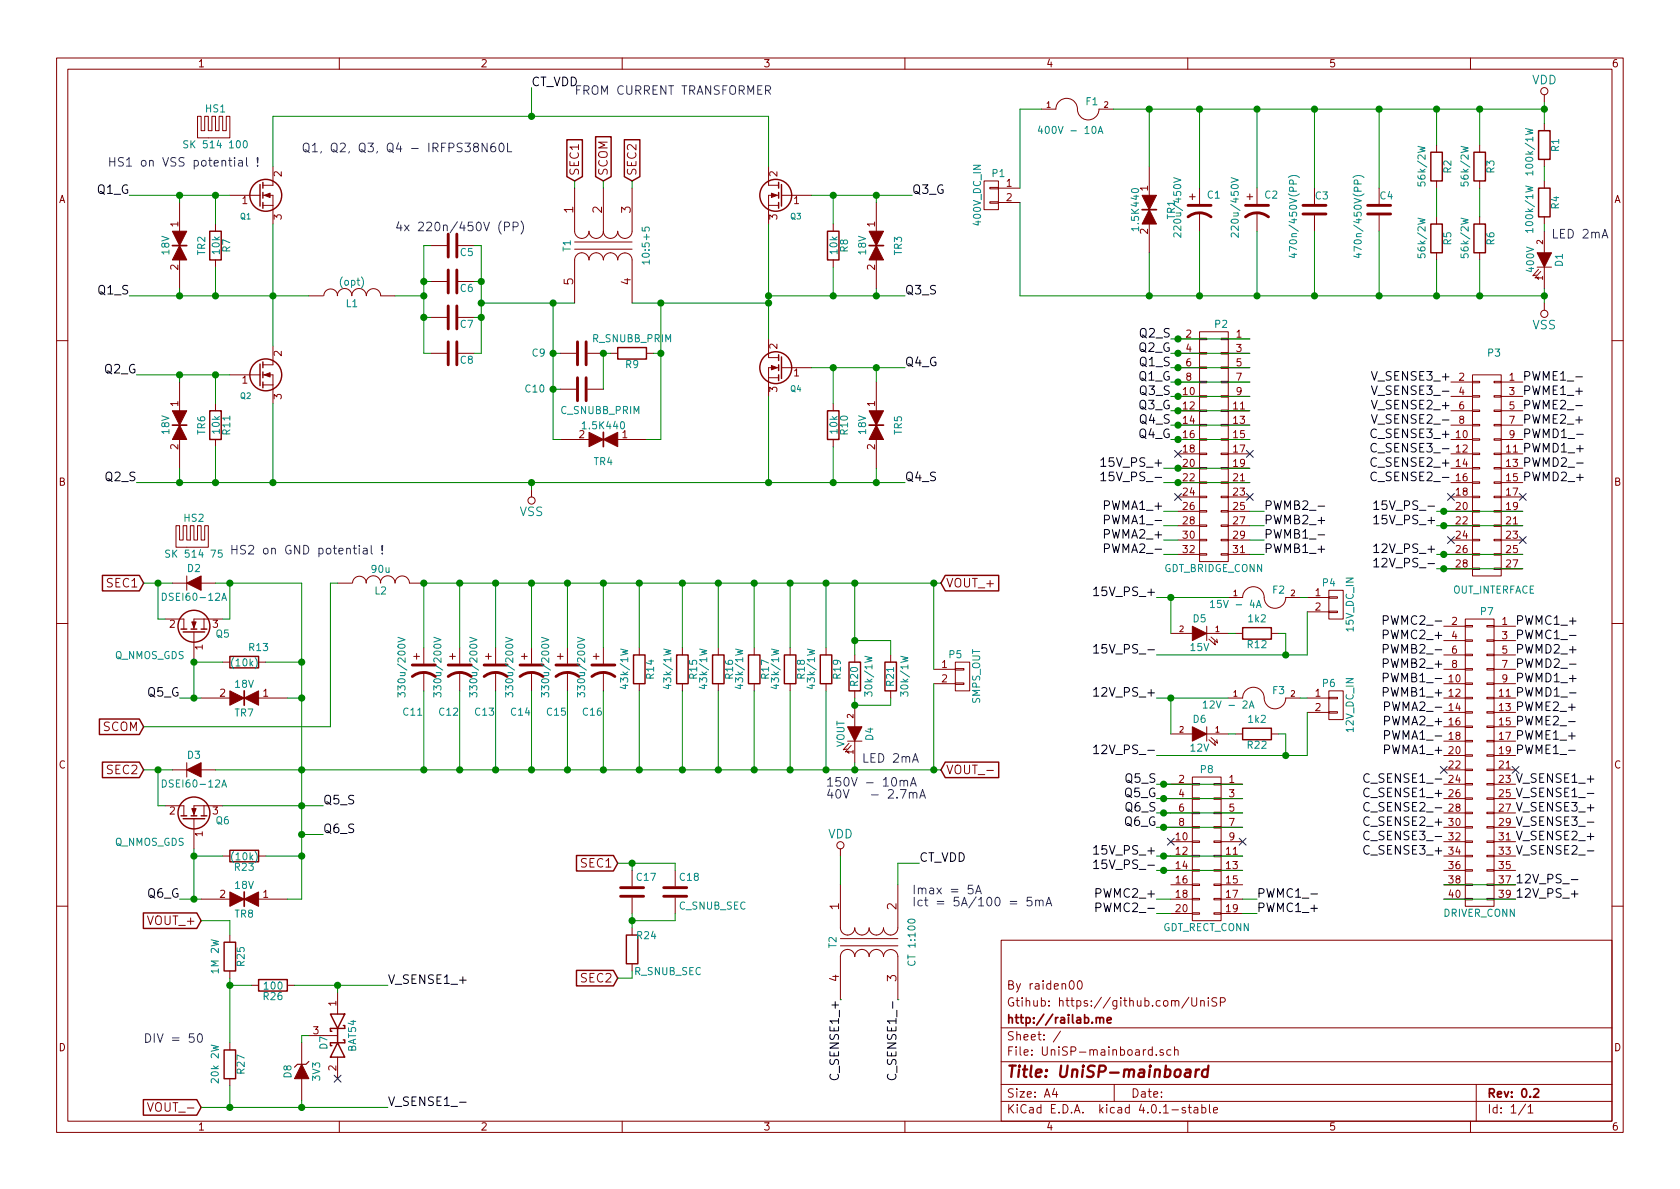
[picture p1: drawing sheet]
<svg xmlns="http://www.w3.org/2000/svg" width="297mm" height="210mm" viewBox="0 0 297 210" stroke-linecap="round" stroke-linejoin="round" font-family="sans-serif">
<defs><g id="words">
<text font-size="2.8" fill="#840000" x="178" y="190.5">Title: UniSP-mainboard</text>
<g font-size="2.1" fill="#0000c2">
<text x="94" y="15.2">CT_VDD</text>
<text x="101.6" y="16.8">FROM CURRENT TRANSFORMER</text>
<text x="19" y="29.5">HS1 on VSS potential !</text>
<text x="53.3" y="26.9">Q1, Q2, Q3, Q4 - IRFPS38N60L</text>
<text x="69.8" y="40.9">4x 220n/450V (PP)</text>
<text x="274.3" y="42.2">LED 2mA</text>
<text x="40.6" y="98">HS2 on GND potential !</text>
<text x="152.4" y="134.9">LED 2mA</text>
<text x="146" y="139.1">150V - 10mA</text>
<text x="146" y="141.2">40V</text>
<text x="151.6" y="141.2">- 2.7mA</text>
<text x="161.3" y="158.1">Imax = 5A</text>
<text x="161.3" y="160.3">Ict = 5A/100 = 5mA</text>
<text x="25.4" y="184.4">DIV = 50</text>
</g>
<g font-size="2.1" fill="#008484">
<text x="270.8" y="14.9">VDD</text>
<text x="270.9" y="58.2">VSS</text>
<text x="91.8" y="91.3">VSS</text>
<text x="146.4" y="148.3">VDD</text>
</g>
<g font-size="2.1">
<text x="17.2" y="34.3">Q1_G</text>
<text x="161.3" y="34.3">Q3_G</text>
<text x="17.4" y="52.1">Q1_S</text>
<text x="160" y="52.1">Q3_S</text>
<text x="201.6" y="59.7">Q2_S</text>
<text x="160" y="64.8">Q4_G</text>
<text x="201.3" y="62.2">Q2_G</text>
<text x="201.6" y="64.8">Q1_S</text>
<text x="18.5" y="66">Q2_G</text>
<text x="201.3" y="67.3">Q1_G</text>
<text x="201.6" y="69.8">Q3_S</text>
<text x="243.2" y="67.3">V_SENSE3_+</text>
<text x="243.7" y="69.8">V_SENSE3_-</text>
<text x="269.2" y="69.8">PWME1_+</text>
<text x="269.2" y="67.3">PWME1_-</text>
<text x="201.3" y="72.4">Q3_G</text>
<text x="201.3" y="77.5">Q4_G</text>
<text x="201.6" y="74.9">Q4_S</text>
<text x="243" y="77.5">C_SENSE3_+</text>
<text x="243.2" y="72.4">V_SENSE2_+</text>
<text x="243.7" y="74.9">V_SENSE2_-</text>
<text x="269.2" y="74.9">PWME2_+</text>
<text x="269.2" y="72.4">PWME2_-</text>
<text x="269.2" y="77.5">PWMD1_-</text>
<text x="195.5" y="82.5">15V_PS_+</text>
<text x="243" y="82.5">C_SENSE2_+</text>
<text x="243.6" y="80">C_SENSE3_-</text>
<text x="269.2" y="80">PWMD1_+</text>
<text x="269.2" y="82.5">PWMD2_-</text>
<text x="18.7" y="85.1">Q2_S</text>
<text x="160" y="85.1">Q4_S</text>
<text x="196.1" y="85.1">15V_PS_-</text>
<text x="243.6" y="85.1">C_SENSE2_-</text>
<text x="269.2" y="85.1">PWMD2_+</text>
<text x="195.4" y="90.2">PWMA1_+</text>
<text x="195.4" y="95.2">PWMA2_+</text>
<text x="196" y="92.7">PWMA1_-</text>
<text x="223.5" y="95.2">PWMB1_-</text>
<text x="223.5" y="92.7">PWMB2_+</text>
<text x="223.5" y="90.2">PWMB2_-</text>
<text x="243.8" y="92.7">15V_PS_+</text>
<text x="244.3" y="90.2">15V_PS_-</text>
<text x="196" y="97.8">PWMA2_-</text>
<text x="223.5" y="97.8">PWMB1_+</text>
<text x="243.8" y="97.8">12V_PS_+</text>
<text x="244.3" y="100.3">12V_PS_-</text>
<text x="194.3" y="105.4">15V_PS_+</text>
<text x="245" y="113">PWMC2_+</text>
<text x="245.5" y="110.5">PWMC2_-</text>
<text x="268" y="110.5">PWMC1_+</text>
<text x="268" y="113">PWMC1_-</text>
<text x="194.8" y="115.6">15V_PS_-</text>
<text x="245" y="118.1">PWMB2_+</text>
<text x="245.5" y="115.6">PWMB2_-</text>
<text x="268" y="115.6">PWMD2_+</text>
<text x="268" y="118.1">PWMD2_-</text>
<text x="26.1" y="123.2">Q5_G</text>
<text x="194.3" y="123.2">12V_PS_+</text>
<text x="245" y="123.2">PWMB1_+</text>
<text x="245.5" y="120.6">PWMB1_-</text>
<text x="245.5" y="125.7">PWMA2_-</text>
<text x="268" y="120.6">PWMD1_+</text>
<text x="268" y="123.2">PWMD1_-</text>
<text x="268" y="125.7">PWME2_+</text>
<text x="245" y="128.3">PWMA2_+</text>
<text x="245.5" y="130.8">PWMA1_-</text>
<text x="268" y="130.8">PWME1_+</text>
<text x="268" y="128.3">PWME2_-</text>
<text x="194.8" y="133.3">12V_PS_-</text>
<text x="245" y="133.3">PWMA1_+</text>
<text x="268" y="133.3">PWME1_-</text>
<text x="57.1" y="142.2">Q5_S</text>
<text x="198.8" y="141">Q5_G</text>
<text x="199" y="138.4">Q5_S</text>
<text x="199" y="143.5">Q6_S</text>
<text x="241.8" y="141">C_SENSE1_+</text>
<text x="242.3" y="138.4">C_SENSE1_-</text>
<text x="242.3" y="143.5">C_SENSE2_-</text>
<text x="268" y="141">V_SENSE1_-</text>
<text x="268" y="138.4">V_SENSE1_+</text>
<text x="268" y="143.5">V_SENSE3_+</text>
<text x="57.1" y="147.3">Q6_S</text>
<text x="198.8" y="146">Q6_G</text>
<text x="241.8" y="146">C_SENSE2_+</text>
<text x="242.3" y="148.6">C_SENSE3_-</text>
<text x="268" y="146">V_SENSE3_-</text>
<text x="268" y="148.6">V_SENSE2_+</text>
<text x="162.6" y="152.4">CT_VDD</text>
<text x="194.3" y="151.1">15V_PS_+</text>
<text x="194.8" y="153.7">15V_PS_-</text>
<text x="241.8" y="151.1">C_SENSE3_+</text>
<text x="268" y="151.1">V_SENSE2_-</text>
<text x="26.1" y="158.7">Q6_G</text>
<text x="194.2" y="158.7">PWMC2_+</text>
<text x="194.7" y="161.3">PWMC2_-</text>
<text x="222.2" y="158.7">PWMC1_-</text>
<text x="222.2" y="161.3">PWMC1_+</text>
<text x="268" y="158.7">12V_PS_+</text>
<text x="268" y="156.2">12V_PS_-</text>
<text x="68.6" y="174">V_SENSE1_+</text>
<text x="68.6" y="195.6">V_SENSE1_-</text>
</g>
<g font-size="2.1" fill="#840000">
<text x="102.4" y="31.1" transform="rotate(-90 102.4 31.1)">SEC1</text>
<text x="107.4" y="31.1" transform="rotate(-90 107.4 31.1)">SCOM</text>
<text x="112.5" y="31.1" transform="rotate(-90 112.5 31.1)">SEC2</text>
<text x="101.3" y="37.7" transform="rotate(-90 101.3 37.7)">1</text>
<text x="106.4" y="37.7" transform="rotate(-90 106.4 37.7)">2</text>
<text x="111.5" y="37.7" transform="rotate(-90 111.5 37.7)">3</text>
<text x="101.3" y="50.4" transform="rotate(-90 101.3 50.4)">5</text>
<text x="111.5" y="50.4" transform="rotate(-90 111.5 50.4)">4</text>
<text x="18.9" y="103.9">SEC1</text>
<text x="167.3" y="103.9">VOUT_+</text>
<text x="18.1" y="129.3">SCOM</text>
<text x="18.9" y="136.9">SEC2</text>
<text x="167.3" y="136.9">VOUT_-</text>
<text x="102.8" y="153.4">SEC1</text>
<text x="148.3" y="160.9" transform="rotate(-90 148.3 160.9)">1</text>
<text x="158.5" y="160.9" transform="rotate(-90 158.5 160.9)">2</text>
<text x="26.3" y="163.6">VOUT_+</text>
<text x="102.8" y="173.7">SEC2</text>
<text x="148.3" y="173.6" transform="rotate(-90 148.3 173.6)">4</text>
<text x="158.5" y="173.6" transform="rotate(-90 158.5 173.6)">3</text>
<text x="178" y="178">Gtihub: https://github.com/UniSP</text>
<text x="178" y="175">By raiden00</text>
<text x="178" y="184">Sheet: /</text>
<text x="178" y="181">http://railab.me</text>
<text x="178" y="186.7">File: UniSP-mainboard.sch</text>
<text x="26.9" y="196.6">VOUT_-</text>
<text x="178" y="196.9">KiCad E.D.A. kicad 4.0.1-stable</text>
<text x="178" y="194.1">Size: A4</text>
<text x="200" y="194.1">Date:</text>
<text x="263" y="194.1">Rev: 0.2</text>
<text x="263" y="196.9">Id: 1/1</text>
</g>
<g font-size="2.1" fill="#008400">
<text x="148.3" y="190.3" transform="rotate(-90 148.3 190.3)">C_SENSE1_+</text>
<text x="158.5" y="189.8" transform="rotate(-90 158.5 189.8)">C_SENSE1_-</text>
</g>
<g font-size="1.8" fill="#840000">
<text x="35" y="11.9">1</text>
<text x="85" y="11.9">2</text>
<text x="135" y="11.9">3</text>
<text x="185" y="11.9">4</text>
<text x="235" y="11.9">5</text>
<text x="285" y="11.9">6</text>
<text x="10.4" y="35.9">A</text>
<text x="49.8" y="31.2" transform="rotate(-90 49.8 31.2)">2</text>
<text x="137.4" y="31.2" transform="rotate(-90 137.4 31.2)">2</text>
<text x="178" y="33">1</text>
<text x="178" y="35.6">2</text>
<text x="202.9" y="33.8" transform="rotate(-90 202.9 33.8)">1</text>
<text x="285.4" y="35.9">A</text>
<text x="31.5" y="40.1" transform="rotate(-90 31.5 40.1)">1</text>
<text x="42.8" y="36.1">1</text>
<text x="49.8" y="38.8" transform="rotate(-90 49.8 38.8)">3</text>
<text x="137.4" y="38.8" transform="rotate(-90 137.4 38.8)">3</text>
<text x="140.4" y="36.1">1</text>
<text x="154.7" y="40.1" transform="rotate(-90 154.7 40.1)">1</text>
<text x="31.5" y="47.7" transform="rotate(-90 31.5 47.7)">2</text>
<text x="154.7" y="47.7" transform="rotate(-90 154.7 47.7)">2</text>
<text x="209.7" y="59.7">2</text>
<text x="218.6" y="59.7">1</text>
<text x="49.8" y="63" transform="rotate(-90 49.8 63)">2</text>
<text x="137.4" y="61.7" transform="rotate(-90 137.4 61.7)">2</text>
<text x="209.7" y="62.2">4</text>
<text x="209.7" y="64.8">6</text>
<text x="218.6" y="62.2">3</text>
<text x="218.6" y="64.8">5</text>
<text x="31.5" y="71.9" transform="rotate(-90 31.5 71.9)">1</text>
<text x="42.8" y="67.8">1</text>
<text x="49.8" y="70.6" transform="rotate(-90 49.8 70.6)">3</text>
<text x="137.4" y="69.3" transform="rotate(-90 137.4 69.3)">3</text>
<text x="140.4" y="66.5">1</text>
<text x="154.7" y="71.9" transform="rotate(-90 154.7 71.9)">1</text>
<text x="209.2" y="69.8">10</text>
<text x="209.7" y="67.3">8</text>
<text x="218.6" y="67.3">7</text>
<text x="218.6" y="69.8">9</text>
<text x="258" y="67.3">2</text>
<text x="258" y="69.8">4</text>
<text x="266.9" y="67.3">1</text>
<text x="266.9" y="69.8">3</text>
<text x="110" y="77.5">1</text>
<text x="209.2" y="72.4">12</text>
<text x="209.2" y="74.9">14</text>
<text x="209.2" y="77.5">16</text>
<text x="218.1" y="72.4">11</text>
<text x="218.1" y="74.9">13</text>
<text x="218.1" y="77.5">15</text>
<text x="257.5" y="77.5">10</text>
<text x="258" y="72.4">6</text>
<text x="258" y="74.9">8</text>
<text x="266.9" y="72.4">5</text>
<text x="266.9" y="74.9">7</text>
<text x="266.9" y="77.5">9</text>
<text x="31.5" y="79.5" transform="rotate(-90 31.5 79.5)">2</text>
<text x="154.7" y="79.5" transform="rotate(-90 154.7 79.5)">2</text>
<text x="209.2" y="82.5">20</text>
<text x="209.2" y="80">18</text>
<text x="218.1" y="80">17</text>
<text x="218.1" y="82.5">19</text>
<text x="257.5" y="80">12</text>
<text x="257.5" y="82.5">14</text>
<text x="266.4" y="80">11</text>
<text x="266.4" y="82.5">13</text>
<text x="10.4" y="85.9">B</text>
<text x="209.2" y="85.1">22</text>
<text x="209.2" y="87.6">24</text>
<text x="218.1" y="85.1">21</text>
<text x="218.1" y="87.6">23</text>
<text x="257.5" y="85.1">16</text>
<text x="257.5" y="87.6">18</text>
<text x="266.4" y="85.1">15</text>
<text x="266.4" y="87.6">17</text>
<text x="285.4" y="85.9">B</text>
<text x="209.2" y="95.2">30</text>
<text x="209.2" y="90.2">26</text>
<text x="209.2" y="92.7">28</text>
<text x="218.1" y="90.2">25</text>
<text x="218.1" y="92.7">27</text>
<text x="218.1" y="95.2">29</text>
<text x="257.5" y="90.2">20</text>
<text x="257.5" y="92.7">22</text>
<text x="257.5" y="95.2">24</text>
<text x="266.4" y="92.7">21</text>
<text x="266.4" y="95.2">23</text>
<text x="266.4" y="90.2">19</text>
<text x="209.2" y="97.8">32</text>
<text x="218.1" y="97.8">31</text>
<text x="257.5" y="97.8">26</text>
<text x="257.5" y="100.3">28</text>
<text x="266.4" y="97.8">25</text>
<text x="266.4" y="100.3">27</text>
<text x="232.6" y="105.4">1</text>
<text x="232.6" y="107.9">2</text>
<text x="30" y="111">2</text>
<text x="37.6" y="111">3</text>
<text x="256.7" y="110.5">2</text>
<text x="256.7" y="113">4</text>
<text x="265.6" y="110.5">1</text>
<text x="265.6" y="113">3</text>
<text x="35.8" y="114.9" transform="rotate(-90 35.8 114.9)">1</text>
<text x="166.5" y="118.1">1</text>
<text x="256.7" y="115.6">6</text>
<text x="256.7" y="118.1">8</text>
<text x="265.6" y="115.6">5</text>
<text x="265.6" y="118.1">7</text>
<text x="38.9" y="123.2">2</text>
<text x="46.5" y="123.2">1</text>
<text x="166.5" y="120.6">2</text>
<text x="232.6" y="123.2">1</text>
<text x="232.6" y="125.7">2</text>
<text x="256.2" y="120.6">10</text>
<text x="256.2" y="123.2">12</text>
<text x="256.2" y="125.7">14</text>
<text x="265.1" y="123.2">11</text>
<text x="265.1" y="125.7">13</text>
<text x="265.6" y="120.6">9</text>
<text x="256.2" y="128.3">16</text>
<text x="256.2" y="130.8">18</text>
<text x="265.1" y="128.3">15</text>
<text x="265.1" y="130.8">17</text>
<text x="10.4" y="135.9">C</text>
<text x="256.2" y="133.3">20</text>
<text x="256.2" y="135.9">22</text>
<text x="265.1" y="135.9">21</text>
<text x="265.1" y="133.3">19</text>
<text x="285.4" y="135.9">C</text>
<text x="208.4" y="138.4">2</text>
<text x="208.4" y="141">4</text>
<text x="208.4" y="143.5">6</text>
<text x="217.3" y="138.4">1</text>
<text x="217.3" y="141">3</text>
<text x="217.3" y="143.5">5</text>
<text x="256.2" y="138.4">24</text>
<text x="256.2" y="141">26</text>
<text x="256.2" y="143.5">28</text>
<text x="265.1" y="138.4">23</text>
<text x="265.1" y="141">25</text>
<text x="265.1" y="143.5">27</text>
<text x="30" y="144">2</text>
<text x="35.8" y="147.9" transform="rotate(-90 35.8 147.9)">1</text>
<text x="37.6" y="144">3</text>
<text x="207.9" y="148.6">10</text>
<text x="208.4" y="146">8</text>
<text x="217.3" y="146">7</text>
<text x="217.3" y="148.6">9</text>
<text x="256.2" y="146">30</text>
<text x="256.2" y="148.6">32</text>
<text x="265.1" y="148.6">31</text>
<text x="265.1" y="146">29</text>
<text x="207.9" y="151.1">12</text>
<text x="207.9" y="153.7">14</text>
<text x="216.8" y="151.1">11</text>
<text x="216.8" y="153.7">13</text>
<text x="256.2" y="151.1">34</text>
<text x="256.2" y="153.7">36</text>
<text x="265.1" y="151.1">33</text>
<text x="265.1" y="153.7">35</text>
<text x="38.9" y="158.7">2</text>
<text x="46.5" y="158.7">1</text>
<text x="207.9" y="161.3">20</text>
<text x="207.9" y="156.2">16</text>
<text x="207.9" y="158.7">18</text>
<text x="216.8" y="156.2">15</text>
<text x="216.8" y="158.7">17</text>
<text x="216.8" y="161.3">19</text>
<text x="256.2" y="158.7">40</text>
<text x="256.2" y="156.2">38</text>
<text x="265.1" y="156.2">37</text>
<text x="265.1" y="158.7">39</text>
<text x="59.4" y="177.9" transform="rotate(-90 59.4 177.9)">1</text>
<text x="10.4" y="185.9">D</text>
<text x="55.4" y="182.9">3</text>
<text x="285.4" y="185.9">D</text>
<text x="59.4" y="189.3" transform="rotate(-90 59.4 189.3)">2</text>
<text x="35" y="199.9">1</text>
<text x="85" y="199.9">2</text>
<text x="135" y="199.9">3</text>
<text x="185" y="199.9">4</text>
<text x="235" y="199.9">5</text>
<text x="285" y="199.9">6</text>
</g>
<g font-size="1.8" fill="#008484">
<text x="36.4" y="19.9">HS1</text>
<text x="184.8" y="23.7">400V - 10A</text>
<text x="192" y="18.6">F1</text>
<text x="33.4" y="26.2">SK 514 100</text>
<text x="275.6" y="26.8" transform="rotate(-90 275.6 26.8)">R1</text>
<text x="175.5" y="31.3">P1</text>
<text x="213.5" y="35.1">C1</text>
<text x="223.6" y="35.1">C2</text>
<text x="232.6" y="35.2">C3</text>
<text x="244" y="35.2">C4</text>
<text x="252" y="32.5" transform="rotate(-90 252 32.5)">56k/2W</text>
<text x="256.6" y="30.6" transform="rotate(-90 256.6 30.6)">R2</text>
<text x="259.6" y="32.5" transform="rotate(-90 259.6 32.5)">56k/2W</text>
<text x="264.2" y="30.6" transform="rotate(-90 264.2 30.6)">R3</text>
<text x="271.1" y="30.4" transform="rotate(-90 271.1 30.4)">100k/1W</text>
<text x="173.4" y="39.7" transform="rotate(-90 173.4 39.7)">400V_DC_IN</text>
<text x="201.4" y="40.4" transform="rotate(-90 201.4 40.4)">1.5K440</text>
<text x="202.9" y="41.4" transform="rotate(-90 202.9 41.4)">2</text>
<text x="207.7" y="38.8" transform="rotate(-90 207.7 38.8)">TR1</text>
<text x="208.8" y="41" transform="rotate(-90 208.8 41)">220u/450V</text>
<text x="219" y="41" transform="rotate(-90 219 41)">220u/450V</text>
<text x="271.1" y="40.6" transform="rotate(-90 271.1 40.6)">100k/1W</text>
<text x="275.6" y="36.9" transform="rotate(-90 275.6 36.9)">R4</text>
<text x="29.9" y="45" transform="rotate(-90 29.9 45)">18V</text>
<text x="36.3" y="45.1" transform="rotate(-90 36.3 45.1)">TR2</text>
<text x="38.8" y="44.9" transform="rotate(-90 38.8 44.9)">10k</text>
<text x="40.7" y="44.5" transform="rotate(-90 40.7 44.5)">R7</text>
<text x="81.4" y="45.3">C5</text>
<text x="100.9" y="44.4" transform="rotate(-90 100.9 44.4)">T1</text>
<text x="114.9" y="46.2" transform="rotate(-90 114.9 46.2)">10:5+5</text>
<text x="148.1" y="44.9" transform="rotate(-90 148.1 44.9)">10k</text>
<text x="149.9" y="44.5" transform="rotate(-90 149.9 44.5)">R8</text>
<text x="153.1" y="45" transform="rotate(-90 153.1 45)">18V</text>
<text x="159.5" y="45.1" transform="rotate(-90 159.5 45.1)">TR3</text>
<text x="229.3" y="44.4" transform="rotate(-90 229.3 44.4)">470n/450V(PP)</text>
<text x="240.7" y="44.4" transform="rotate(-90 240.7 44.4)">470n/450V(PP)</text>
<text x="252" y="45.2" transform="rotate(-90 252 45.2)">56k/2W</text>
<text x="256.6" y="43.3" transform="rotate(-90 256.6 43.3)">R5</text>
<text x="259.6" y="45.2" transform="rotate(-90 259.6 45.2)">56k/2W</text>
<text x="264.2" y="43.3" transform="rotate(-90 264.2 43.3)">R6</text>
<text x="276.3" y="47.1" transform="rotate(-90 276.3 47.1)">D1</text>
<text x="60.2" y="50.5">(opt)</text>
<text x="81.4" y="51.6">C6</text>
<text x="271.2" y="48" transform="rotate(-90 271.2 48)">400V</text>
<text x="61.2" y="54.3">L1</text>
<text x="81.4" y="58">C7</text>
<text x="214.8" y="58">P2</text>
<text x="81.4" y="64.3">C8</text>
<text x="94.1" y="63">C9</text>
<text x="104.8" y="60.5">R_SNUBB_PRIM</text>
<text x="110.6" y="65.1">R9</text>
<text x="263.1" y="63">P3</text>
<text x="92.9" y="69.4">C10</text>
<text x="29.9" y="76.8" transform="rotate(-90 29.9 76.8)">18V</text>
<text x="36.3" y="76.9" transform="rotate(-90 36.3 76.9)">TR6</text>
<text x="38.8" y="76.6" transform="rotate(-90 38.8 76.6)">10k</text>
<text x="40.7" y="76.8" transform="rotate(-90 40.7 76.8)">R11</text>
<text x="99.2" y="73.2">C_SNUBB_PRIM</text>
<text x="102.4" y="77.5">2</text>
<text x="103.4" y="75.9">1.5K440</text>
<text x="148.1" y="76.6" transform="rotate(-90 148.1 76.6)">10k</text>
<text x="149.9" y="76.8" transform="rotate(-90 149.9 76.8)">R10</text>
<text x="153.1" y="76.8" transform="rotate(-90 153.1 76.8)">18V</text>
<text x="159.5" y="76.9" transform="rotate(-90 159.5 76.9)">TR5</text>
<text x="105" y="82.2">TR4</text>
<text x="32.6" y="92.2">HS2</text>
<text x="30.1" y="98.6">SK 514 75</text>
<text x="33.2" y="101.1">D2</text>
<text x="65.8" y="101.3">90u</text>
<text x="205.7" y="101.1">GDT_BRIDGE_CONN</text>
<text x="29.3" y="106.2">DSEI60-12A</text>
<text x="66.3" y="105.1">L2</text>
<text x="215" y="107.5">15V - 4A</text>
<text x="225" y="104.9">F2</text>
<text x="233.9" y="103.7">P4</text>
<text x="256.7" y="104.9">OUT_INTERFACE</text>
<text x="38.2" y="112.7">Q5</text>
<text x="211" y="110">D5</text>
<text x="220.8" y="110">1k2</text>
<text x="239.3" y="111.6" transform="rotate(-90 239.3 111.6)">15V_DC_IN</text>
<text x="261.8" y="108.8">P7</text>
<text x="20.2" y="116.5">Q_NMOS_GDS</text>
<text x="41.1" y="117.8">(10k)</text>
<text x="44.1" y="115.1">R13</text>
<text x="115.6" y="120" transform="rotate(-90 115.6 120)">R14</text>
<text x="123.2" y="120" transform="rotate(-90 123.2 120)">R15</text>
<text x="129.6" y="120" transform="rotate(-90 129.6 120)">R16</text>
<text x="135.9" y="120" transform="rotate(-90 135.9 120)">R17</text>
<text x="142.3" y="120" transform="rotate(-90 142.3 120)">R18</text>
<text x="148.6" y="120" transform="rotate(-90 148.6 120)">R19</text>
<text x="167.8" y="116.4">P5</text>
<text x="210.5" y="115.1">15V</text>
<text x="220.6" y="114.6">R12</text>
<text x="41.6" y="121.6">18V</text>
<text x="71.7" y="122.3" transform="rotate(-90 71.7 122.3)">330u/200V</text>
<text x="78" y="122.3" transform="rotate(-90 78 122.3)">330u/200V</text>
<text x="84.4" y="122.3" transform="rotate(-90 84.4 122.3)">330u/200V</text>
<text x="90.7" y="122.3" transform="rotate(-90 90.7 122.3)">330u/200V</text>
<text x="97.1" y="122.3" transform="rotate(-90 97.1 122.3)">330u/200V</text>
<text x="103.4" y="122.3" transform="rotate(-90 103.4 122.3)">330u/200V</text>
<text x="111" y="121.4" transform="rotate(-90 111 121.4)">43k/1W</text>
<text x="118.7" y="121.4" transform="rotate(-90 118.7 121.4)">43k/1W</text>
<text x="125" y="121.4" transform="rotate(-90 125 121.4)">43k/1W</text>
<text x="131.4" y="121.4" transform="rotate(-90 131.4 121.4)">43k/1W</text>
<text x="137.7" y="121.4" transform="rotate(-90 137.7 121.4)">43k/1W</text>
<text x="144.1" y="121.4" transform="rotate(-90 144.1 121.4)">43k/1W</text>
<text x="151.7" y="121.3" transform="rotate(-90 151.7 121.3)">R20</text>
<text x="154.2" y="122.7" transform="rotate(-90 154.2 122.7)">30k/1W</text>
<text x="158" y="121.3" transform="rotate(-90 158 121.3)">R21</text>
<text x="160.6" y="122.7" transform="rotate(-90 160.6 122.7)">30k/1W</text>
<text x="173.3" y="124.5" transform="rotate(-90 173.3 124.5)">SMPS_OUT</text>
<text x="213.7" y="125.3">12V - 2A</text>
<text x="225" y="122.7">F3</text>
<text x="233.9" y="121.5">P6</text>
<text x="41.5" y="126.7">TR7</text>
<text x="71.3" y="126.5">C11</text>
<text x="77.7" y="126.5">C12</text>
<text x="84" y="126.5">C13</text>
<text x="90.4" y="126.5">C14</text>
<text x="96.7" y="126.5">C15</text>
<text x="103.1" y="126.5">C16</text>
<text x="154.4" y="130.9" transform="rotate(-90 154.4 130.9)">D4</text>
<text x="211" y="127.8">D6</text>
<text x="220.8" y="127.8">1k2</text>
<text x="239.3" y="129.4" transform="rotate(-90 239.3 129.4)">12V_DC_IN</text>
<text x="33.2" y="134.2">D3</text>
<text x="149.3" y="132.2" transform="rotate(-90 149.3 132.2)">VOUT</text>
<text x="210.5" y="132.9">12V</text>
<text x="212.3" y="136.7">P8</text>
<text x="220.6" y="132.4">R22</text>
<text x="29.3" y="139.2">DSEI60-12A</text>
<text x="20.2" y="149.5">Q_NMOS_GDS</text>
<text x="38.2" y="145.7">Q6</text>
<text x="41.1" y="152.1">(10k)</text>
<text x="41.6" y="154">R23</text>
<text x="112.6" y="155.7">C17</text>
<text x="120.2" y="155.7">C18</text>
<text x="41.6" y="157.2">18V</text>
<text x="120" y="160.8">C_SNUB_SEC</text>
<text x="41.5" y="162.2">TR8</text>
<text x="112.7" y="166.1">R24</text>
<text x="147.9" y="167.6" transform="rotate(-90 147.9 167.6)">T2</text>
<text x="205.5" y="164.6">GDT_RECT_CONN</text>
<text x="255.2" y="162.1">DRIVER_CONN</text>
<text x="38.7" y="172" transform="rotate(-90 38.7 172)">1M 2W</text>
<text x="43.2" y="170.8" transform="rotate(-90 43.2 170.8)">R25</text>
<text x="161.8" y="170.3" transform="rotate(-90 161.8 170.3)">CT 1:100</text>
<text x="46.6" y="176.8">R26</text>
<text x="46.8" y="175">100</text>
<text x="57.9" y="185.5" transform="rotate(-90 57.9 185.5)">D7</text>
<text x="62.9" y="185.9" transform="rotate(-90 62.9 185.9)">BAT54</text>
<text x="38.7" y="191.2" transform="rotate(-90 38.7 191.2)">20k 2W</text>
<text x="43.2" y="189.8" transform="rotate(-90 43.2 189.8)">R27</text>
<text x="51.5" y="190.6" transform="rotate(-90 51.5 190.6)">D8</text>
<text x="56.6" y="191.1" transform="rotate(-90 56.6 191.1)">3V3</text>
</g>
<text font-size="1.8" fill="#008400" x="112.1" y="172.4">R_SNUB_SEC</text>
<g font-size="1.4" fill="#840000">
<text x="185" y="19">1</text>
<text x="195.2" y="19">2</text>
<text x="272.8" y="43.2" transform="rotate(-90 272.8 43.2)">2</text>
<text x="272.8" y="49.5" transform="rotate(-90 272.8 49.5)">1</text>
<text x="218.1" y="105.4">1</text>
<text x="228.2" y="105.4">2</text>
<text x="208.5" y="111.8">2</text>
<text x="214.9" y="111.8">1</text>
<text x="218.1" y="123.2">1</text>
<text x="228.2" y="123.2">2</text>
<text x="150.9" y="127" transform="rotate(-90 150.9 127)">2</text>
<text x="208.5" y="129.5">2</text>
<text x="214.9" y="129.5">1</text>
<text x="150.9" y="133.3" transform="rotate(-90 150.9 133.3)">1</text>
</g>
<g font-size="1.4" fill="#008484">
<text x="42.5" y="38.8">Q1</text>
<text x="139.8" y="38.8">Q3</text>
<text x="42.5" y="70.5">Q2</text>
<text x="139.8" y="69.3">Q4</text>
</g>
</g></defs>
<g fill="none" stroke="#840000" stroke-width=".18">
<path d="M10 10.3h277v189.9h-277zM12 12.2h273v186.1h-273zM60 10.3v1.9M110 10.3v1.9M160 10.3v1.9M184.1 19.3h2.6a1.93 1.93 0 0 1 2.1-1.9 1.93 1.93 0 0 1 1.7 2.2 1.91 1.91 0 0 0 2.1 1.6 1.91 1.91 0 0 0 1.7-1.9h2.5M210 10.3v1.9M260 10.3v1.9M273 16.8v1.2M31.7 35.8v15.2M34.9 20.6h.7v2.5h.6v-2.5h.6v2.5h.7v-2.5h.6v2.5h.6v-2.5h.7v2.5h.6v-2.5h.6v3.8h-5.7zM38.1 39.6v1.3"/>
<path d="M40.6 34.5h5.4M46.5 36.3h1.8M46.5 34.5h1.8v5.1M48.3 29.5v3.3h-1.8M101.6 33.3v7.6a1.27 1.27 0 0 0 1.3 1.3 1.27 1.27 0 0 0 1.2-1.3 1.27 1.27 0 0 0 1.3 1.3 1.27 1.27 0 0 0 1.3-1.3M106.7 33.3v7.6M111.8 33.3v7.6a1.27 1.27 0 0 1-1.3 1.3 1.27 1.27 0 0 1-1.3-1.3 1.27 1.27 0 0 1-1.3 1.3 1.27 1.27 0 0 1-1.2-1.3M135.9 36.3h1.8M135.9 29.5v3.3h1.8M137.7 34.5h-1.8v5.1M138.2 34.5h5.3M147.3 39.6v1.3"/>
<path d="M154.9 35.8v15.2M174 32h2.5v5.1h-2.5zM175 35.7h1.5v.2h-1.5zM175 33.1h1.5v.3h-1.5zM176.5 33.3h3.8M176.5 35.8h3.8M203.2 29.5v15.2M210.3 34.8h1M210.8 34.3v1M212.1 33.3v2.8M212.1 37.6v3.3M220.5 34.8h1"/>
<path d="M221 34.3v1M222.2 33.3v2.8M222.2 37.6v3.3M232.4 33.3v2.8M232.4 38.1v2.8M243.8 33.3v2.8M243.8 38.1v2.8M254 25.6v1.3M254 32v1.3M254 38.3v1.3M261.6 25.6v1.3M261.6 32v1.3"/>
<path d="M261.6 38.3v1.3M273 21.8v1.3M273 28.2v1.3M273 32v1.3M273 38.3v1.3M38.1 46v1.2M54.6 52.3h2.5M57.3 52.3a1.22 1.22 0 0 1 1.2-1.2 1.22 1.22 0 0 1 1.2 1.2M59.6 52.3a1.3 1.3 0 0 1 1.3-1.3 1.3 1.3 0 0 1 1.3 1.3M62.2 52.3a1.3 1.3 0 0 1 1.3-1.3 1.3 1.3 0 0 1 1.3 1.3 1.27 1.27 0 0 1 1.2-1.3 1.27 1.27 0 0 1 1.3 1.3M67.3 52.3h2.5M76.2 56.1h2.8"/>
<path d="M76.2 49.8h2.8M76.2 43.4h2.8M101.6 53.6v-7.6a1.27 1.27 0 0 1 1.3-1.3 1.27 1.27 0 0 1 1.2 1.3 1.27 1.27 0 0 1 1.3-1.3 1.27 1.27 0 0 1 1.3 1.3 1.27 1.27 0 0 1 1.2-1.3 1.27 1.27 0 0 1 1.3 1.3 1.27 1.27 0 0 1 1.3-1.3 1.27 1.27 0 0 1 1.3 1.3v7.6M101.6 42.8h10.2M101.6 44.1h10.2M135.9 59.9v3.3h1.8M147.3 46v1.2M208.3 59.9h3.8M212.1 58.7h5.1v40.6h-5.1zM212.1 59.8h1.3v.3h-1.3zM215.9 59.8h1.3v.3h-1.3zM217.2 59.9h3.8"/>
<path d="M254 44.7v1.3M261.6 44.7v1.3M271.8 47.2h2.5M272 47.6l-1 1.2 .7-.2M272.4 48l-1 1.1 .6-.1M273 40.9v3.8M273 47.2v3.8M273 53.6v1.3M10 60.2h2M31.7 67.6v15.2M38.1 71.4v1.2M38.1 77.7v1.3"/>
<path d="M40.6 66.3h5.4M46.5 66.3h1.8v5.1M46.5 68.1h1.8M48.3 61.2v3.3h-1.8M76.2 62.5h2.8M99.1 62.5h2.8M99.1 77.7h15.2M99.1 68.8h2.8M103.9 62.5h2.8M103.9 68.8h2.8M107.9 62.5h1.3M114.3 62.5h1.3"/>
<path d="M135.9 66.8h1.8M137.7 65h-1.8v5.1M138.2 65h5.3M147.3 71.4v1.2M147.3 77.7v1.3M154.9 67.6v15.2M208.3 65h3.8M208.3 62.5h3.8M208.3 67.6h3.8M208.3 70.1h3.8M208.3 72.6h3.8M208.3 75.2h3.8"/>
<path d="M208.3 77.7h3.8M212.1 77.6h1.3v.2h-1.3zM212.1 75.1h1.3v.2h-1.3zM212.1 72.5h1.3v.3h-1.3zM212.1 70h1.3v.2h-1.3zM212.1 67.4h1.3v.3h-1.3zM212.1 64.9h1.3v.2h-1.3zM212.1 62.4h1.3v.2h-1.3zM215.9 77.6h1.3v.2h-1.3zM215.9 75.1h1.3v.2h-1.3zM215.9 72.5h1.3v.3h-1.3zM215.9 70h1.3v.2h-1.3z"/>
<path d="M215.9 67.4h1.3v.3h-1.3zM215.9 64.9h1.3v.2h-1.3zM215.9 62.4h1.3v.2h-1.3zM217.2 65h3.8M217.2 62.5h3.8M217.2 67.6h3.8M217.2 70.1h3.8M217.2 72.6h3.8M217.2 75.2h3.8M217.2 77.7h3.8M256.5 67.6h3.8M256.5 70.1h3.8"/>
<path d="M256.5 72.6h3.8M256.5 75.2h3.8M256.5 77.7h3.8M260.3 66.3h5.1v35.5h-5.1zM260.3 77.6h1.3v.2h-1.3zM260.3 75.1h1.3v.2h-1.3zM260.3 72.5h1.3v.3h-1.3zM260.3 70h1.3v.2h-1.3zM260.3 67.4h1.3v.3h-1.3zM264.2 77.6h1.2v.2h-1.2zM264.2 75.1h1.2v.2h-1.2zM264.2 72.5h1.2v.3h-1.2z"/>
<path d="M264.2 70h1.2v.2h-1.2zM264.2 67.4h1.2v.3h-1.2zM265.4 67.6h3.8M265.4 70.1h3.8M265.4 72.6h3.8M265.4 75.2h3.8M265.4 77.7h3.8M285 60.2h2M31.1 93h.6v2.5h.7v-2.5h.6v2.5h.7v-2.5h.6v2.5h.6v-2.5h.7v2.5h.6v-2.5h.6v3.8h-5.7zM94 86.6v1.3M208.3 90.4h3.8M208.3 80.3h3.8"/>
<path d="M208.3 93h3.8M208.3 82.8h3.8M208.3 95.5h3.8M208.3 85.3h3.8M208.3 98h3.8M208.3 87.9h3.8M212.1 97.9h1.3v.3h-1.3zM212.1 95.4h1.3v.2h-1.3zM212.1 92.8h1.3v.3h-1.3zM212.1 90.3h1.3v.2h-1.3zM212.1 87.8h1.3v.2h-1.3zM212.1 85.2h1.3v.3h-1.3z"/>
<path d="M212.1 82.7h1.3v.2h-1.3zM212.1 80.1h1.3v.3h-1.3zM215.9 97.9h1.3v.3h-1.3zM215.9 95.4h1.3v.2h-1.3zM215.9 92.8h1.3v.3h-1.3zM215.9 90.3h1.3v.2h-1.3zM215.9 87.8h1.3v.2h-1.3zM215.9 85.2h1.3v.3h-1.3zM215.9 82.7h1.3v.2h-1.3zM215.9 80.1h1.3v.3h-1.3zM217.2 90.4h3.8M217.2 80.3h3.8"/>
<path d="M217.2 93h3.8M217.2 82.8h3.8M217.2 95.5h3.8M217.2 85.3h3.8M217.2 98h3.8M217.2 87.9h3.8M256.5 90.4h3.8M256.5 80.3h3.8M256.5 93h3.8M256.5 82.8h3.8M256.5 95.5h3.8M256.5 85.3h3.8"/>
<path d="M256.5 98h3.8M256.5 87.9h3.8M260.3 97.9h1.3v.3h-1.3zM260.3 95.4h1.3v.2h-1.3zM260.3 92.8h1.3v.3h-1.3zM260.3 90.3h1.3v.2h-1.3zM260.3 87.8h1.3v.2h-1.3zM260.3 85.2h1.3v.3h-1.3zM260.3 82.7h1.3v.2h-1.3zM260.3 80.1h1.3v.3h-1.3zM264.2 97.9h1.2v.3h-1.2zM264.2 95.4h1.2v.2h-1.2z"/>
<path d="M264.2 92.8h1.2v.3h-1.2zM264.2 90.3h1.2v.2h-1.2zM264.2 87.8h1.2v.2h-1.2zM264.2 85.2h1.2v.3h-1.2zM264.2 82.7h1.2v.2h-1.2zM264.2 80.1h1.2v.3h-1.2zM265.4 90.4h3.8M265.4 80.3h3.8M265.4 93h3.8M265.4 82.8h3.8M265.4 95.5h3.8M265.4 85.3h3.8"/>
<path d="M265.4 98h3.8M265.4 87.9h3.8M10 110.3h2M29.2 109.5h3.3v1.7M30.5 103.1h2.5M33 101.8v2.6M34.3 111.8v5.3M35.6 103.1h2.5M36.1 109.5v1.7M39.4 109.5h-5.1v1.7M39.4 117.1h1.2M45.7 117.1h1.3"/>
<path d="M59.7 103.1h2.5M62.3 103.1a1.22 1.22 0 0 1 1.3-1.2 1.22 1.22 0 0 1 1.2 1.2M64.7 103.1a1.3 1.3 0 0 1 1.3-1.3 1.3 1.3 0 0 1 1.3 1.3M67.3 103.1a1.3 1.3 0 0 1 1.3-1.3 1.3 1.3 0 0 1 1.2 1.3 1.27 1.27 0 0 1 1.3-1.3 1.27 1.27 0 0 1 1.3 1.3M72.4 103.1h2.5M73.2 116.1h1M73.7 115.6v1M74.9 114.5v2.8M74.9 118.9v3.3M79.5 116.1h1M80 115.6v1M81.3 114.5v2.8"/>
<path d="M81.3 118.9v3.3M85.9 116.1h1M86.4 115.6v1M87.6 114.5v2.8M87.6 118.9v3.3M92.2 116.1h1M92.7 115.6v1M94 114.5v2.8M94 118.9v3.3M98.6 116.1h1M99.1 115.6v1M100.3 114.5v2.8"/>
<path d="M100.3 118.9v3.3M104.9 116.1h1M105.4 115.6v1M106.7 114.5v2.8M106.7 118.9v3.3M113 114.5v1.3M120.6 114.5v1.3M127 114.5v1.3M133.3 114.5v1.3M139.7 114.5v1.3M146 114.5v1.3M151.1 115.8v1.3"/>
<path d="M157.5 115.8v1.3M165.1 118.4h3.8M168.9 118.2h1.5v.3h-1.5zM168.9 117.1h2.5v5.1h-2.5zM207 112h3.8M213.4 110.7v2.6M213.4 112h3.8M213.7 113l1.2 1-.1-.6M214.1 112.6l1.2 1.1-.2-.7M218.4 112h1.3M219.7 105.7a1.93 1.93 0 0 1 2.1-1.9 1.93 1.93 0 0 1 1.7 2.2 1.91 1.91 0 0 0 2.1 1.6 1.91 1.91 0 0 0 1.7-1.9h2.6M224.8 112h1.3"/>
<path d="M231.1 105.7h3.8M231.1 108.2h3.8M234.9 108.1h1.6v.2h-1.6zM234.9 105.5h1.6v.3h-1.6zM234.9 104.4h2.6v5.1h-2.6zM255.3 118.4h3.8M255.3 110.7h3.8M255.3 113.3h3.8M255.3 115.8h3.8M256.5 100.6h3.8M259.1 109.5h5.1v50.8h-5.1zM259.1 118.2h1.2v.3h-1.2z"/>
<path d="M259.1 115.7h1.2v.2h-1.2zM259.1 113.2h1.2v.2h-1.2zM259.1 110.6h1.2v.3h-1.2zM260.3 100.5h1.3v.2h-1.3zM262.9 118.2h1.3v.3h-1.3zM262.9 115.7h1.3v.2h-1.3zM262.9 113.2h1.3v.2h-1.3zM262.9 110.6h1.3v.3h-1.3zM264.2 100.5h1.2v.2h-1.2zM264.2 118.4h3.8M264.2 110.7h3.8M264.2 113.3h3.8"/>
<path d="M264.2 115.8h3.8M265.4 100.6h3.8M285 110.3h2M30.5 136.1h2.5M33 134.9v2.5M35.6 136.1h2.5M35.6 123.4h15.2M113 120.9v1.3M120.6 120.9v1.3M127 120.9v1.3M133.3 120.9v1.3M139.7 120.9v1.3"/>
<path d="M146 120.9v1.3M149.9 131.1h2.5M150.1 131.4l-1 1.2 .6-.1M150.5 131.8l-1 1.2 .6-.2M151.1 122.2v1.2M151.1 124.7v3.8M151.1 131.1v3.8M157.5 122.2v1.2M165.1 120.9h3.8M168.9 120.8h1.5v.2h-1.5zM207 138.7h3.8M207 129.8h3.8"/>
<path d="M210.8 137.4h5.1v25.4h-5.1zM210.8 138.6h1.3v.2h-1.3zM213.4 128.5v2.6M213.4 129.8h3.8M213.7 130.8l1.2 1-.1-.6M214.1 130.4l1.2 1-.2-.6M214.6 138.6h1.3v.2h-1.3zM215.9 138.7h3.8M218.4 129.8h1.3M219.7 123.4a1.93 1.93 0 0 1 2.1-1.9 1.93 1.93 0 0 1 1.7 2.3 1.91 1.91 0 0 0 2.1 1.5 1.91 1.91 0 0 0 1.7-1.9h2.6M224.8 129.8h1.3M231.1 123.4h3.8"/>
<path d="M231.1 126h3.8M234.9 125.9h1.6v.2h-1.6zM234.9 123.3h1.6v.3h-1.6zM234.9 122.2h2.6v5h-2.6zM255.3 131.1h3.8M255.3 136.1h3.8M255.3 120.9h3.8M255.3 133.6h3.8M255.3 123.4h3.8M255.3 126h3.8M255.3 138.7h3.8M255.3 128.5h3.8"/>
<path d="M259.1 138.6h1.2v.2h-1.2zM259.1 136h1.2v.3h-1.2zM259.1 133.5h1.2v.2h-1.2zM259.1 130.9h1.2v.3h-1.2zM259.1 128.4h1.2v.2h-1.2zM259.1 125.9h1.2v.2h-1.2zM259.1 123.3h1.2v.3h-1.2zM259.1 120.8h1.2v.2h-1.2zM262.9 138.6h1.3v.2h-1.3zM262.9 136h1.3v.3h-1.3zM262.9 133.5h1.3v.2h-1.3zM262.9 130.9h1.3v.3h-1.3z"/>
<path d="M262.9 128.4h1.3v.2h-1.3zM262.9 125.9h1.3v.2h-1.3zM262.9 123.3h1.3v.3h-1.3zM262.9 120.8h1.3v.2h-1.3zM264.2 131.1h3.8M264.2 136.1h3.8M264.2 120.9h3.8M264.2 133.6h3.8M264.2 123.4h3.8M264.2 126h3.8M264.2 138.7h3.8M264.2 128.5h3.8"/>
<path d="M29.2 142.5h3.3v1.8M34.3 144.8v5.3M35.6 159h15.2M36.1 142.5v1.8M39.4 151.4h1.2M39.4 142.5h-5.1v1.8M45.7 151.4h1.3M111.8 153.9v2.8M111.8 158.7v2.8M119.4 153.9v2.8M119.4 158.7v2.8M148.6 156.5v7.6a1.27 1.27 0 0 0 1.3 1.2 1.27 1.27 0 0 0 1.2-1.2 1.27 1.27 0 0 0 1.3 1.2 1.27 1.27 0 0 0 1.3-1.2 1.27 1.27 0 0 0 1.2 1.2 1.27 1.27 0 0 0 1.3-1.2 1.27 1.27 0 0 0 1.3 1.2 1.27 1.27 0 0 0 1.2-1.2v-7.6"/>
<path d="M148.6 150.1v1.3M207 146.3h3.8M207 159h3.8M207 148.8h3.8M207 151.4h3.8M207 141.2h3.8M207 153.9h3.8M207 143.8h3.8M207 156.5h3.8M210.8 158.9h1.3v.2h-1.3zM210.8 156.3h1.3v.3h-1.3zM210.8 153.8h1.3v.2h-1.3z"/>
<path d="M210.8 151.3h1.3v.2h-1.3zM210.8 148.7h1.3v.3h-1.3zM210.8 146.2h1.3v.2h-1.3zM210.8 143.6h1.3v.3h-1.3zM210.8 141.1h1.3v.2h-1.3zM214.6 158.9h1.3v.2h-1.3zM214.6 156.3h1.3v.3h-1.3zM214.6 153.8h1.3v.2h-1.3zM214.6 151.3h1.3v.2h-1.3zM214.6 148.7h1.3v.3h-1.3zM214.6 146.2h1.3v.2h-1.3zM214.6 143.6h1.3v.3h-1.3z"/>
<path d="M214.6 141.1h1.3v.2h-1.3zM215.9 146.3h3.8M215.9 159h3.8M215.9 148.8h3.8M215.9 151.4h3.8M215.9 141.2h3.8M215.9 153.9h3.8M215.9 143.8h3.8M215.9 156.5h3.8M255.3 146.3h3.8M255.3 159h3.8M255.3 148.8h3.8"/>
<path d="M255.3 151.4h3.8M255.3 141.2h3.8M255.3 153.9h3.8M255.3 143.8h3.8M255.3 156.5h3.8M259.1 158.9h1.2v.2h-1.2zM259.1 156.3h1.2v.3h-1.2zM259.1 153.8h1.2v.2h-1.2zM259.1 151.3h1.2v.2h-1.2zM259.1 148.7h1.2v.3h-1.2zM259.1 146.2h1.2v.2h-1.2zM259.1 143.6h1.2v.3h-1.2z"/>
<path d="M259.1 141.1h1.2v.2h-1.2zM262.9 158.9h1.3v.2h-1.3zM262.9 156.3h1.3v.3h-1.3zM262.9 153.8h1.3v.2h-1.3zM262.9 151.3h1.3v.2h-1.3zM262.9 148.7h1.3v.3h-1.3zM262.9 146.2h1.3v.2h-1.3zM262.9 143.6h1.3v.3h-1.3zM262.9 141.1h1.3v.2h-1.3zM264.2 146.3h3.8M264.2 159h3.8M264.2 148.8h3.8"/>
<path d="M264.2 151.4h3.8M264.2 141.2h3.8M264.2 153.9h3.8M264.2 143.8h3.8M264.2 156.5h3.8M10 160.2h2M40.6 165.3v1.3M40.6 171.7v1.3M44.4 174.2h1.3M50.8 174.2h1.3M59.7 175.5v3.8M111.8 164.1v1.2"/>
<path d="M111.8 170.4v1.3M148.6 176.8v-7.6a1.27 1.27 0 0 1 1.3-1.3 1.27 1.27 0 0 1 1.2 1.3 1.27 1.27 0 0 1 1.3-1.3 1.27 1.27 0 0 1 1.3 1.3 1.27 1.27 0 0 1 1.2-1.3 1.27 1.27 0 0 1 1.3 1.3 1.27 1.27 0 0 1 1.3-1.3 1.27 1.27 0 0 1 1.2 1.3v7.6M148.6 166h10.1M148.6 167.3h10.1M177 166.3h108v32h-108zM189.2 173.6l.2-.2a.81 .81 0 0 1 .6 .6 .81 .81 0 0 1-.3 .8l-.1 .1a.79 .79 0 0 1-.4-1.3zM190.6 173.6l.2-.2a.81 .81 0 0 1 .6 .6 .81 .81 0 0 1-.3 .8l-.1 .1a.79 .79 0 0 1-.4-1.3zM207 161.5h3.8M210.2 176.3l-1.3 2M210.7 176.4v1.2l.3 .3h.3l.3-.3v-1.2M210.8 161.4h1.3v.3h-1.3zM212.3 177.1l.2-.2 .4 .1v.9"/>
<path d="M212.3 176.9v1M213.6 176.4v.2M213.6 176.9v1M214.6 161.4h1.3v.3h-1.3zM215.1 176.5l-.5-.1-.3 .3 .1 .3 .7 .4v.4a.62 .62 0 0 1-.8 0M215.8 177.2l.7-.1 .1-.2v-.3l-.2-.2h-.6v1.5M215.9 161.5h3.8M285 160.2h2M26.1 195l.5 1.5 .5-1.5M40.6 184.4v1.3M40.6 190.7v1.3M53.3 184.4v3.8"/>
<path d="M53.3 190.7v3.9M54.6 183.1h5.1M59.7 186.9v3.8M60 198.3v1.9M110 198.3v1.9M160 198.3v1.9M177 194.8h108M177 191.8h108M177 187.8h108M177 181.8h108M186.4 192.5l-.3 1h.9M186.8 193v1"/>
<path d="M187.5 182.3l-1.3 2M197 191.8v3M203.7 185.7l-.4-.1-.3 .3 .1 .6 .2 .1 .4-.1M203.7 185.1v1.5M204.4 186.5v.1M205.7 185.7a.37 .37 0 0 0-.6 .1l.1 .2 .5 .2v.1l-.2 .3-.4-.1M207 185.7l-.4-.1-.3 .3 .1 .6 .2 .1 .4-.1M207.7 185.7l.2-.1 .4 .1v.9M207.7 185.1v1.5M209.6 195.9a.37 .37 0 0 0-.6 .1l.1 .3 .5 .1 .1 .1-.3 .3-.4-.1M210 198.3v1.9M210.1 195.8h.5"/>
<path d="M210.3 195.3v1.3l.3 .2M211.2 195.9h.5l.1 .9M211.8 196.2l-.5 .1-.2 .2 .2 .3 .5-.1M212.5 195.9l.4-.1 .3 .3-.1 .6h-.6M212.5 195.3v1.5M213.8 195.3v1.3l.2 .2M214.6 196.3l.7-.1-.1-.3-.4-.1-.2 .2v.7h.6M260 198.3v1.9M261 191.8v6.5M269.7 195.2l-1.2 2M270.2 195.8l.4-.5v1.5M270.2 196.8h.8"/>
<circle cx="273" cy="16.1" r=".63"/>
<circle cx="273" cy="55.5" r=".63"/>
<circle cx="94" cy="88.5" r=".63"/>
<circle cx="148.6" cy="149.5" r=".63"/>
</g>
<g fill="none" stroke="#840000" stroke-width=".3">
<path d="M201.9 37.1h2.6M30.5 43.4h2.5M153.7 43.4h2.5M30.5 75.2h2.5M106.7 76.4v2.6M153.7 75.2h2.5M43.2 122.2v2.5M43.2 157.7v2.6M193.8 179.9v1M193.8 180.1l.2-.2 .4 .1 .1 .9M194.5 180.1a.36 .36 0 0 1 .3-.2 .36 .36 0 0 1 .3 .2v.8M195.8 180.4l.7-.1-.1-.3-.4-.1-.2 .2v.7h.6"/>
<path d="M271.2 192.7l.2-.2h.4l.3 .5-1 1h1"/>
</g>
<path d="M209.7 189.2h.7v1.2M210.5 189.6l-.7 .1a.4 .4 0 0 0-.3 .3 .4 .4 0 0 0 .2 .4l.7-.1M211.5 189.1l-.2 1.3M212 189.1a.54 .54 0 0 0-.6 .4M213.6 189.2a.7 .7 0 0 0-1 .3v.8l.3 .1 .5-.1M213.7 188.4l-.3 2" fill="none" stroke="#840000" stroke-width=".41"/>
<g fill="none" stroke="#840000" stroke-width=".25">
<path d="M46 32.6v3.8M46.5 32.3v1M46.5 34v1M46.5 35.8v1M100.2 24.7h2.8v6.5l-1.4 .8-1.4-.8zM105.3 24.2h2.8v7l-1.4 .8-1.4-.8zM110.4 24.7h2.7v6.5l-1.3 .8-1.4-.8zM137.7 32.3v1M137.7 34v1M137.7 35.8v1M138.2 32.6v3.8M253 39.6h2v5.1h-2z"/>
<path d="M253 26.9h2v5.1h-2zM260.6 39.6h2v5.1h-2zM260.6 26.9h2v5.1h-2zM272 33.3h2.1v5h-2.1zM272 23.1h2.1v5.1h-2.1zM37.1 40.9h2v5.1h-2zM146.3 40.9h2v5.1h-2zM37.1 72.6h2v5.1h-2zM46 64.4v3.8M46.5 64v1M46.5 65.8v1M46.5 67.6v1"/>
<path d="M109.2 61.5h5.1v2h-5.1zM137.7 62.7v1M137.7 64.5v1M137.7 66.3v1M138.2 63.1v3.8M146.3 72.6h2v5.1h-2zM18.1 101.7h6.5l.8 1.4-.8 1.4h-6.5zM32 111.2h1M32.4 111.8h3.8M33.8 111.2h1M35.6 111.2h1M40.6 116.1h5.1v2h-5.1z"/>
<path d="M112 115.8h2v5.1h-2zM119.6 115.8h2.1v5.1h-2.1zM126 115.8h2v5.1h-2zM132.3 115.8h2.1v5.1h-2.1zM138.7 115.8h2v5.1h-2zM145 115.8h2.1v5.1h-2.1zM150.1 117.1h2v5.1h-2zM156.5 117.1h2v5.1h-2zM167.1 101.7h9.5v2.8h-9.5l-.7-1.4zM219.7 111h5.1v2h-5.1zM17.6 127.1h7l.8 1.4-.8 1.4h-7zM18.1 134.8h6.5l.8 1.3-.8 1.4h-6.5z"/>
<path d="M167.1 134.8h9.5v2.7h-9.5l-.7-1.4zM219.7 128.8h5.1v2h-5.1zM32 144.3h1M32.4 144.8h3.8M33.8 144.3h1M35.6 144.3h1M40.6 150.4h5.1v2h-5.1zM101.9 151.3h6.6l.7 1.3-.7 1.4h-6.6zM25.3 161.4h9.5l.8 1.4-.8 1.4h-9.5zM39.6 166.6h2.1v5.1h-2.1zM45.7 173.2h5.1v2.1h-5.1zM58.4 179.3h2.6l-1.3 2.6z"/>
<path d="M101.9 171.6h6.6l.7 1.4-.7 1.3h-6.6zM110.7 165.3h2.1v5.1h-2.1zM25.3 194.5h9.5l.8 1.3-.8 1.4h-9.5zM39.6 185.7h2.1v5h-2.1zM59.7 181.9v2.5M59.7 184.4l1.3 2.5h-2.6zM60.7 181.4h.3v.5h-2.6v.5h.3M60.7 183.9h.3v.5h-2.6v.5h.3"/>
<circle cx="47" cy="34.5" r="2.82"/>
<circle cx="137.2" cy="34.5" r="2.82"/>
<circle cx="47" cy="66.3" r="2.82"/>
<circle cx="137.2" cy="65" r="2.82"/>
<circle cx="34.3" cy="110.7" r="2.82"/>
<circle cx="34.3" cy="143.8" r="2.82"/>
</g>
<g fill="#840000" stroke="#840000" stroke-width=".18">
<path d="M46.7 34.5l1.1-.3v.7z"/>
<path d="M46.7 66.3l1.1-.4v.8z"/>
<path d="M136.4 34.2l1 .3-1 .4z"/>
<path d="M136.4 64.6l1 .4-1 .4z"/>
<path d="M271.8 44.7h2.5l-1.3 2.5z"/>
<path d="M149.9 128.5h2.5l-1.3 2.6z"/>
<path d="M33 103.1l2.6-1.3v2.6z"/>
<path d="M33 136.1l2.6-1.2v2.5z"/>
<path d="M33.9 110h.8l-.4 1z"/>
<path d="M33.9 143h.8l-.4 1z"/>
<path d="M210.8 110.7l2.6 1.3-2.6 1.3z"/>
<path d="M210.8 128.5l2.6 1.3-2.6 1.3z"/>
<path d="M53.3 188.2l1.3 2.5h-2.5z"/>
<path d="M30.5 40.9h2.5l-1.3 2.5z"/>
<path d="M31.7 43.4l1.3 2.6h-2.5z"/>
<path d="M30.5 72.6h2.5l-1.3 2.6z"/>
<path d="M31.7 75.2l1.3 2.5h-2.5z"/>
<path d="M153.7 40.9h2.5l-1.3 2.5z"/>
<path d="M154.9 43.4l1.3 2.6h-2.5z"/>
<path d="M153.7 72.6h2.5l-1.3 2.6z"/>
<path d="M154.9 75.2l1.3 2.5h-2.5z"/>
<path d="M43.2 123.4l2.5-1.2v2.5z"/>
<path d="M40.6 122.2l2.6 1.2-2.6 1.3z"/>
<path d="M43.2 159l2.5-1.3v2.6z"/>
<path d="M40.6 157.7l2.6 1.3-2.6 1.3z"/>
<path d="M201.9 34.5h2.6l-1.3 2.6z"/>
<path d="M203.2 37.1l1.3 2.5h-2.6z"/>
<path d="M106.7 77.7l2.5-1.3v2.6z"/>
<path d="M104.1 76.4l2.6 1.3-2.6 1.3z"/>
</g>
<g fill="none" stroke="#840000" stroke-width=".51">
<path d="M210.1 38.3a3.3 3.3 0 0 1 4 0M210.1 36.3h4M220.2 38.3a3.3 3.3 0 0 1 4.1 0M220.2 36.3h4.1M230.4 36.3h4M230.4 37.8h4M241.8 36.3h4.1M241.8 37.8h4.1M79.2 41.4v4.1M79.2 47.7v4.1M79.2 54.1v4.1M80.8 41.4v4.1"/>
<path d="M80.8 47.7v4.1M80.8 54.1v4.1M79.2 60.4v4.1M80.8 60.4v4.1M102.1 60.4v4.1M102.1 66.8v4.1M103.6 60.4v4.1M103.6 66.8v4.1M72.9 119.6a3.3 3.3 0 0 1 4.1 0M72.9 117.6h4.1M79.2 119.6a3.3 3.3 0 0 1 4.1 0M79.2 117.6h4.1"/>
<path d="M85.6 119.6a3.3 3.3 0 0 1 4.1 0M85.6 117.6h4.1M91.9 119.6a3.3 3.3 0 0 1 4.1 0M91.9 117.6h4.1M98.3 119.6a3.3 3.3 0 0 1 4.1 0M98.3 117.6h4.1M104.6 119.6a3.3 3.3 0 0 1 4.1 0M104.6 117.6h4.1M109.7 158.5h4.1M109.7 157h4.1M117.3 158.5h4.1M117.3 157h4.1"/>
</g>
<g fill="none" stroke="#008484" stroke-width=".18">
<path d="M33.2 24.9l-.7 .1v.4l.6 .2 .1 .3-.2 .3-.5-.1M43.1 25l.2-.1a.67 .67 0 0 1 .4 .6 .67 .67 0 0 1-.4 .7l-.2-.2-.1-.3zM183.9 22.3l-.3 .9h.8M184.2 22.8v.8M194.2 23.6l.4-1.3 .4 1.3M194.3 23.2h.6M207.5 31.4l1.3 .4-1.3 .5M217.7 31.4l1.2 .4-1.2 .5M227.8 31.4a1.51 1.51 0 0 1 1.9 0M239.2 31.4a1.51 1.51 0 0 1 2 0M250.7 38.6l1.3 .3-.9 .2 .9 .3-1.3 .3M250.7 25.9l1.3 .3-.9 .2 .9 .3-1.3 .3"/>
<path d="M258.3 38.6l1.3 .3-.9 .2 .9 .3-1.3 .3M258.3 25.9l1.3 .3-.9 .2 .9 .3-1.3 .3M269.7 32.9l1.3 .3-.9 .2 .9 .3-1.3 .3M269.7 22.7l1.3 .3-.9 .3 .9 .2-1.3 .3M271 30.6h-1.3l.4 .4M271 30.2v.8M113.5 40.2v.6l.6 .1-.1-.2 .1-.5h.6l.1 .2-.1 .5M114.8 46.3h-1.3l.4 .4M114.8 46v.7M208.8 41.2v.8l-.9-.8h-.3l-.1 .2 .1 .5M218.9 41.2v.8l-.9-.8h-.2l-.1 .2 .1 .5M228.4 45h.9"/>
<path d="M228.8 44.8v.8l-.9-.3M239.8 45h.9M240.3 44.8v.8l-1-.3M271 40.8h-1.3l.4 .3M271 40.4v.7M30 97.3h-.5l-.2 .2 .1 .3 .5 .3v.3l-.1 .1h-.5M39.2 97.3h-.6v.6l.2-.1 .4 .1v.5l-.1 .1-.5-.1M28.7 104.9a.64 .64 0 0 1 .7 .6 .64 .64 0 0 1-.7 .7zM39.2 106.2l.4-1.3 .5 1.3M39.3 105.8h.6M70.4 112.7l1.2 .4-1.2 .4M76.7 112.7l1.3 .4-1.3 .4"/>
<path d="M83.1 112.7l1.2 .4-1.2 .4M89.4 112.7l1.3 .4-1.3 .4M95.8 112.7l1.2 .4-1.2 .4M102.1 112.7l1.3 .4-1.3 .4M109.7 114.8l1.3 .3-.9 .2 .9 .3-1.3 .3M117.3 114.8l1.3 .3-.9 .2 .9 .3-1.3 .3M123.7 114.8l1.3 .3-.9 .2 .9 .3-1.3 .3M130 114.8l1.3 .3-.9 .2 .9 .3-1.3 .3M136.4 114.8l1.3 .3-.9 .2 .9 .3-1.3 .3M142.7 114.8l1.3 .3-.9 .2 .9 .3-1.3 .3M152.9 116l1.3 .4-.9 .2 .9 .2-1.3 .3M159.3 116l1.2 .4-.9 .2 .9 .2-1.2 .3"/>
<path d="M214 106.5l.4-.3v1.2M214 107.4h.7M222.1 107.4l.5-1.2 .4 1.2M222.3 107.1h.6M28.7 137.9a.64 .64 0 0 1 .7 .7 .64 .64 0 0 1-.7 .6zM39.2 139.2l.4-1.3 .5 1.3M39.3 138.8h.6M70.4 123.3v-.8l.4 .4 .1-.4h.6l.1 .2-.1 .6M76.7 123.3v-.8l.5 .4 .1-.4h.6l.1 .2-.1 .6M83.1 123.3v-.8l.4 .4 .1-.4h.6l.1 .2-.1 .6M89.4 123.3v-.8l.5 .4 .1-.4h.6l.1 .2-.1 .6M95.8 123.3v-.8l.4 .4 .1-.4h.6l.1 .2-.1 .6"/>
<path d="M102.1 123.3v-.8l.5 .4 .1-.4h.6l.1 .2-.1 .6M212.8 124.3l.3-.4v1.3M212.8 125.2h.7M220.9 125.2l.4-1.3 .4 1.3M221 124.8h.6"/>
</g>
<g fill="none" stroke="#0000c2" stroke-width=".18">
<path d="M41.5 27.9v.1M41.5 28.4v1M42.2 28.4h.6l.1 1M42.9 28.7l-.5 .1a.3 .3 0 0 0-.3 .3 .3 .3 0 0 0 .3 .3l.5-.1M43.6 27.9v1.3l.2 .2M45.5 29.2v.2M45.5 27.9v.9M84 26l-.3-.3 .1-.2a.48 .48 0 0 1 .7 0l.1 .2-.1 .2-.7 .2v.6a.48 .48 0 0 0 .8-.1v-.3l-.3-.3M86.1 25.3v1.5l-.9-1.5v1.5M87.5 25.3a.62 .62 0 0 0-.7 .7v.7a.48 .48 0 0 0 .9-.1l-.1-.5a.48 .48 0 0 0-.8 .1M88.4 25.5l.2-.2a.81 .81 0 0 1 .5 .8 .81 .81 0 0 1-.5 .7l-.2-.1-.2-.4zM88.6 39.1a1.75 1.75 0 0 0 0 2.3"/>
<path d="M89.7 25.3v1.5h.8M92.1 39.1a1.75 1.75 0 0 1 0 2.3M89.2 40.1l.7-.1 .2-.2-.1-.4-.2-.1h-.6v1.5M90.7 40.1l.8-.1 .1-.2-.1-.4-.2-.1h-.6v1.5M283.3 42.1l.5-1.5 .5 1.5M283.4 41.7h.7M63.5 96.4v.2M63.5 96.9v1.1M64.3 97h.5l.1 1M64.9 97.3l-.5 .1a.3 .3 0 0 0-.2 .3 .3 .3 0 0 0 .2 .3l.5-.1M65.6 96.4v1.4l.3 .2M67.6 97.8v.2"/>
<path d="M67.6 96.4v1M159.2 138.1a.36 .36 0 0 1 .6 .1v.8M159.2 138v1M159.2 139.6h1l-.6 1.5M159.8 138.2a.35 .35 0 0 1 .3-.2 .35 .35 0 0 1 .4 .2v.8M161 139l.5-1.5 .5 1.5M161.1 138.6h.7M161.3 134.8l.5-1.5 .6 1.5M161.5 134.4h.7M160.8 140.3l.1-.1a.36 .36 0 0 1 .5 .2v.7M160.8 140.1v1M161.4 140.4a.35 .35 0 0 1 .4-.3 .35 .35 0 0 1 .3 .3v.7"/>
<path d="M162.6 141.1l.5-1.5 .5 1.5M162.7 140.7h.8M172 156.5h-.8v.8l.2-.2 .5 .1 .2 .2v.4l-.3 .3h-.4l-.2-.2M172.5 158.1l.5-1.6 .5 1.6M172.6 157.6h.8M182.4 158.7h-.7l-.1 .7 .2-.1h.5l.2 .2v.4l-.3 .3h-.4l-.2-.2M183.1 159.3h.1a.36 .36 0 0 1 .6 .1v.8M183.1 159.2v1M183.8 159.4a.35 .35 0 0 1 .3-.2 .35 .35 0 0 1 .3 .2v.8M185.1 159.8h.7M184.9 160.2l.5-1.5 .6 1.5M35.1 182.9l.2-.1a.81 .81 0 0 1 .5 .8 .81 .81 0 0 1-.5 .7 .98 .98 0 0 1-.2-1.4z"/>
</g>
<g fill="none" stroke="#000084" stroke-width=".18">
<path d="M207.7 79.6l1.2 1.3M208.9 79.6l-1.2 1.3M220.4 79.6l1.2 1.3M221.6 79.6l-1.2 1.3M207.7 87.3l1.2 1.2M208.9 87.3l-1.2 1.2M220.4 87.3l1.2 1.2M221.6 87.3l-1.2 1.2M255.9 94.9l1.2 1.2M255.9 87.3l1.2 1.2M257.1 94.9l-1.2 1.2M257.1 87.3l-1.2 1.2"/>
<path d="M268.6 94.9l1.2 1.2M268.6 87.3l1.2 1.2M269.8 94.9l-1.2 1.2M269.8 87.3l-1.2 1.2M254.7 135.5l1.2 1.2M255.9 135.5l-1.2 1.2M267.4 135.5l1.2 1.2M268.6 135.5l-1.2 1.2M206.4 148.2l1.2 1.2M207.6 148.2l-1.2 1.2M219.1 148.2l1.2 1.2M220.3 148.2l-1.2 1.2"/>
<path d="M59.1 190.1l1.2 1.3M60.3 190.1l-1.2 1.3"/>
</g>
<g fill="none" stroke="#000" stroke-width=".18">
<path d="M242.5 68.2l.5 1.6 .5-1.6M242.5 73.3l.5 1.5 .5-1.5M243.4 78.6a.62 .62 0 0 0-.8-.1 .62 .62 0 0 0-.2 .8 .58 .58 0 0 0 .3 .6 .58 .58 0 0 0 .7-.1M278.6 66.6h1.2M278.6 71.7h1.2M278.8 76.8h1.1M194.6 81.4l.5-.5v1.6M194.6 83.9l.5-.4v1.5M194.6 82.5h.9M194.6 85h.9M195.3 91.9l.7-.1 .2-.2-.1-.3-.2-.2h-.6v1.5M195.3 97l.7-.1 .2-.2-.1-.4-.2-.1h-.6v1.5"/>
<path d="M233 94.6h1.2M233 89.5h1.2M242.9 96.6l.5-.4v1.5M242.9 99.2l.5-.5v1.5M242.9 89l.5-.4v1.5M242.9 91.5l.5-.4v1.5M242.9 97.7h.9M242.9 90.1h.9M242.9 92.6h.9M243.4 83.6a.62 .62 0 0 0-.8 0 .62 .62 0 0 0-.2 .7 .58 .58 0 0 0 .3 .6 .58 .58 0 0 0 .7 0M278.8 81.9h1.1M193.4 114.4l.4-.4v1.5"/>
<path d="M193.4 104.2l.4-.4v1.5M193.4 115.5h.9M193.4 105.3h.9M242.9 100.2h.9M244.6 109.7l.7-.1 .2-.2-.1-.4-.2-.1h-.6v1.5M244.6 119.9l.7-.1 .2-.2-.1-.4-.2-.2h-.6v1.6M244.6 114.8l.7-.1 .2-.2-.1-.4-.2-.1h-.6v1.5M277.5 112.4h1.2M277.5 117.4h1.2M193.4 122l.4-.4v1.5M193.4 132.2l.4-.5v1.6M193.4 123.1h.9"/>
<path d="M193.4 133.3h.9M242.1 137a.62 .62 0 0 0-.8 0 .62 .62 0 0 0-.2 .7 .58 .58 0 0 0 .3 .6 .58 .58 0 0 0 .7-.1M244.8 130l.7-.1 .2-.2-.1-.3-.2-.2h-.6v1.5M244.8 124.9h.7l.2-.3-.1-.3-.2-.2h-.6v1.5M277.3 132.7h1.2M277.3 127.6h1.2M277.5 122.5h1.2M193.4 150l.4-.5v1.5M193.4 152.5l.4-.4v1.5M193.4 151h.9M193.4 153.6h.9M231.8 158.1h1.1"/>
<path d="M242.1 147.1a.62 .62 0 0 0-.8 0 .62 .62 0 0 0-.2 .7 .58 .58 0 0 0 .3 .6 .58 .58 0 0 0 .7 0M242.1 142.1a.62 .62 0 0 0-.8-.1 .62 .62 0 0 0-.2 .8 .58 .58 0 0 0 .3 .6 .58 .58 0 0 0 .7-.1M277.8 158.1h1.2M277.8 155.5h1.2M280.6 140.3h1.2M280.6 145.4h1.2M280.6 150.5h1.2M193.8 160.5l.7-.1 .2-.2-.1-.4-.2-.1h-.6v1.5M81.3 194.9h1.1M157 190a.62 .62 0 0 0 0 .7 .62 .62 0 0 0 .8 .2 .58 .58 0 0 0 .5-.3 .58 .58 0 0 0 0-.6"/>
</g>
<path d="M54.6 187.7l-.5 .5h-1.5l-.5 .5" fill="none" stroke="#840000" stroke-width=".2"/>
<g fill="none" stroke="#008400" stroke-width=".18">
<path d="M94 15.5v5.1M184.1 19.3h-3.8v14M196.8 19.3h76.2M203.2 19.3v10.2M212.1 19.3v14M222.2 19.3v14M232.4 19.3v14M243.8 19.3v14M254 19.3v6.3M261.6 19.3v6.3M273 18v3.8M22.9 34.5h17.7"/>
<path d="M31.7 34.5v1.3M38.1 34.5v5.1M48.3 29.5v-8.9h87.6v8.9M48.3 39.6v21.6M101.6 32v1.3M106.7 32v1.3M111.8 32v1.3M135.9 39.6v20.3M143.5 34.5h17.8M147.3 34.5v5.1M154.9 34.5v1.3M180.3 35.8v16.5h92.7"/>
<path d="M254 33.3v5M261.6 33.3v5M273 29.5v2.5M273 39.6v1.3M22.9 52.3h31.7M31.7 51v1.3M38.1 47.2v5.1M69.8 52.3h5.1M74.9 49.8h1.3M74.9 56.1h1.3M76.2 43.4h-1.3v19.1h1.3M83.8 43.4h1.3v19.1h-1.3"/>
<path d="M83.8 49.8h1.3M83.8 56.1h1.3M85.1 53.6h16.5M97.8 53.6v24.1h1.3M111.8 53.6h24.1M116.8 53.6v24.1h-2.5M135.9 52.3h24.1M147.3 47.2v5.1M154.9 51v1.3M203.2 44.7v7.6M207 59.9h14M212.1 40.9v11.4"/>
<path d="M222.2 40.9v11.4M232.4 40.9v11.4M243.8 40.9v11.4M254 46v6.3M261.6 46v6.3M273 51v2.6M24.1 66.3h16.5M31.7 66.3v1.3M38.1 66.3v5.1M38.1 79v6.3M48.3 71.4v13.9M97.8 62.5h1.3"/>
<path d="M97.8 68.8h1.3M107.9 62.5h-1.2v6.3M115.6 62.5h1.2M135.9 70.1v15.2M143.5 65h16.5M147.3 65v6.4M147.3 79v6.3M154.9 65v2.6M207 65h14M207 62.5h14M207 67.6h14M207 70.1h14"/>
<path d="M207 72.6h14M207 75.2h14M207 77.7h14M24.1 85.3h135.9M31.7 82.8v2.5M94 85.3v1.3M135.9 85.3h.1M154.9 82.8v2.5M205.7 85.3h15.3M205.7 90.4h2.6M205.7 93h2.6M205.7 95.5h2.6"/>
<path d="M205.7 98h2.6M205.7 82.8h15.3M221 90.4h2.5M221 93h2.5M221 95.5h2.5M221 98h2.5M254 90.4h15.2M254 93h15.2M254 98h15.2M25.4 103.1h5.1M27.9 103.1v6.4h1.3M38.1 103.1h15.2v55.9h-2.5"/>
<path d="M39.4 117.1h-5.1v6.3M40.6 103.1v6.4h-1.2M47 117.1h6.3M59.7 103.1h-1.3v25.4h-33M81.3 103.1v11.4M87.6 103.1v11.4M94 103.1v11.4M100.3 103.1v11.4M106.7 103.1v11.4M113 103.1v11.4M120.6 103.1v11.4M127 103.1v11.4"/>
<path d="M133.3 103.1v11.4M139.7 103.1v11.4M146 103.1v11.4M151.1 103.1v12.7M151.1 113.3h6.4v2.5M165.1 103.1v15.3M166.4 103.1h-91.5v11.4M204.5 105.7h12.7M207 105.7v6.3M217.2 112h1.2M226.1 112h1.2v3.8M229.9 105.7h1.2"/>
<path d="M231.1 108.2v7.6h-26.6M254 100.6h15.2M25.4 136.1h5.1M27.9 136.1v6.4h1.3M31.7 123.4h3.9M38.1 136.1h128.3M50.8 123.4h2.5M74.9 122.2v13.9M81.3 122.2v13.9M87.6 122.2v13.9M94 122.2v13.9M100.3 122.2v13.9"/>
<path d="M106.7 122.2v13.9M113 122.2v13.9M120.6 122.2v13.9M127 122.2v13.9M133.3 122.2v13.9M139.7 122.2v13.9M146 122.2v13.9M151.1 123.4v1.3h6.4v-1.3M151.1 134.9v1.2M165.1 120.9v15.2M204.5 123.4h12.7M204.5 138.7h15.2"/>
<path d="M207 123.4v6.4M217.2 129.8h1.2M226.1 129.8h1.2v3.8M229.9 123.4h1.2M231.1 126v7.6h-26.6M31.7 159h3.9M34.3 150.1v8.9M34.3 151.4h5.1M39.4 142.5h17.7M47 151.4h6.3M53.3 147.6h3.8M109.2 152.6h10.2v1.3"/>
<path d="M111.8 152.6v1.3M148.6 151.4v5.1M162.6 152.6h-3.9v3.9M204.5 159h2.5M204.5 151.4h15.2M204.5 141.2h15.2M204.5 143.8h15.2M204.5 146.3h15.2M204.5 153.9h15.2M219.7 159h2.5M255.3 159h12.7M255.3 156.5h12.7"/>
<path d="M35.6 162.8h5v2.5M40.6 173v11.4M40.6 174.2h3.8M52.1 174.2h16.5M59.7 174.2v1.3M109.2 173h2.6M111.8 161.5v2.6M119.4 161.5v1.3h-7.6M204.5 161.5h2.5M219.7 161.5h2.5M35.6 195.8h33M40.6 192v3.8"/>
<path d="M53.3 194.6v1.2M54.6 183.1h-1.3v1.3"/>
</g>
<g fill="#008400" stroke="#008400" stroke-width=".25">
<circle cx="85.1" cy="49.8" r=".51"/>
<circle cx="85.1" cy="56.1" r=".51"/>
<circle cx="74.9" cy="56.1" r=".51"/>
<circle cx="74.9" cy="49.8" r=".51"/>
<circle cx="94" cy="20.6" r=".51"/>
<circle cx="94" cy="85.3" r=".51"/>
<circle cx="212.1" cy="19.3" r=".51"/>
<circle cx="212.1" cy="52.3" r=".51"/>
<circle cx="222.3" cy="52.3" r=".51"/>
<circle cx="222.3" cy="19.3" r=".51"/>
<circle cx="232.4" cy="19.3" r=".51"/>
<circle cx="232.4" cy="52.3" r=".51"/>
<circle cx="243.8" cy="52.3" r=".51"/>
<circle cx="243.8" cy="19.3" r=".51"/>
<circle cx="48.3" cy="85.3" r=".51"/>
<circle cx="135.9" cy="85.3" r=".51"/>
<circle cx="48.3" cy="52.3" r=".51"/>
<circle cx="135.9" cy="52.3" r=".51"/>
<circle cx="38.1" cy="34.5" r=".51"/>
<circle cx="38.1" cy="52.3" r=".51"/>
<circle cx="38.1" cy="66.3" r=".51"/>
<circle cx="38.1" cy="85.3" r=".51"/>
<circle cx="147.3" cy="34.5" r=".51"/>
<circle cx="147.3" cy="52.3" r=".51"/>
<circle cx="147.3" cy="65" r=".51"/>
<circle cx="147.3" cy="85.3" r=".51"/>
<circle cx="151.1" cy="103.1" r=".51"/>
<circle cx="151.1" cy="136.1" r=".51"/>
<circle cx="273" cy="52.3" r=".51"/>
<circle cx="273" cy="19.3" r=".51"/>
<circle cx="31.8" cy="34.5" r=".51"/>
<circle cx="31.8" cy="66.3" r=".51"/>
<circle cx="31.8" cy="85.3" r=".51"/>
<circle cx="154.9" cy="65" r=".51"/>
<circle cx="154.9" cy="85.3" r=".51"/>
<circle cx="154.9" cy="52.3" r=".51"/>
<circle cx="154.9" cy="34.5" r=".51"/>
<circle cx="165.1" cy="103.1" r=".51"/>
<circle cx="165.1" cy="136.1" r=".51"/>
<circle cx="113" cy="103.1" r=".51"/>
<circle cx="113" cy="136.1" r=".51"/>
<circle cx="120.7" cy="103.1" r=".51"/>
<circle cx="127" cy="103.1" r=".51"/>
<circle cx="133.4" cy="103.1" r=".51"/>
<circle cx="120.7" cy="136.1" r=".51"/>
<circle cx="127" cy="136.1" r=".51"/>
<circle cx="133.4" cy="136.1" r=".51"/>
<circle cx="254" cy="19.3" r=".51"/>
<circle cx="261.6" cy="19.3" r=".51"/>
<circle cx="254" cy="52.3" r=".51"/>
<circle cx="261.6" cy="52.3" r=".51"/>
<circle cx="151.1" cy="113.3" r=".51"/>
<circle cx="151.1" cy="124.7" r=".51"/>
<circle cx="31.8" cy="52.3" r=".51"/>
<circle cx="97.8" cy="53.6" r=".51"/>
<circle cx="116.8" cy="53.6" r=".51"/>
<circle cx="116.8" cy="62.5" r=".51"/>
<circle cx="97.8" cy="62.5" r=".51"/>
<circle cx="203.2" cy="19.3" r=".51"/>
<circle cx="203.2" cy="52.3" r=".51"/>
<circle cx="27.9" cy="103.1" r=".51"/>
<circle cx="40.6" cy="103.1" r=".51"/>
<circle cx="27.9" cy="136.1" r=".51"/>
<circle cx="34.3" cy="151.4" r=".51"/>
<circle cx="53.3" cy="151.4" r=".51"/>
<circle cx="53.3" cy="142.5" r=".51"/>
<circle cx="53.3" cy="117.1" r=".51"/>
<circle cx="53.3" cy="123.4" r=".51"/>
<circle cx="34.3" cy="117.1" r=".51"/>
<circle cx="53.3" cy="147.6" r=".51"/>
<circle cx="34.3" cy="159" r=".51"/>
<circle cx="34.3" cy="123.4" r=".51"/>
<circle cx="207" cy="105.7" r=".51"/>
<circle cx="227.3" cy="115.8" r=".51"/>
<circle cx="207" cy="123.4" r=".51"/>
<circle cx="227.3" cy="133.6" r=".51"/>
<circle cx="208.3" cy="59.9" r=".51"/>
<circle cx="208.3" cy="62.5" r=".51"/>
<circle cx="208.3" cy="65" r=".51"/>
<circle cx="208.3" cy="67.6" r=".51"/>
<circle cx="208.3" cy="70.1" r=".51"/>
<circle cx="208.3" cy="72.6" r=".51"/>
<circle cx="208.3" cy="75.2" r=".51"/>
<circle cx="208.3" cy="77.7" r=".51"/>
<circle cx="208.3" cy="82.8" r=".51"/>
<circle cx="208.3" cy="85.3" r=".51"/>
<circle cx="205.7" cy="151.4" r=".51"/>
<circle cx="205.7" cy="153.9" r=".51"/>
<circle cx="205.7" cy="138.7" r=".51"/>
<circle cx="205.7" cy="141.2" r=".51"/>
<circle cx="205.7" cy="143.8" r=".51"/>
<circle cx="205.7" cy="146.3" r=".51"/>
<circle cx="85.1" cy="53.6" r=".51"/>
<circle cx="74.9" cy="103.1" r=".51"/>
<circle cx="74.9" cy="136.1" r=".51"/>
<circle cx="81.3" cy="136.1" r=".51"/>
<circle cx="87.6" cy="136.1" r=".51"/>
<circle cx="94" cy="136.1" r=".51"/>
<circle cx="100.3" cy="136.1" r=".51"/>
<circle cx="106.7" cy="136.1" r=".51"/>
<circle cx="106.7" cy="103.1" r=".51"/>
<circle cx="100.3" cy="103.1" r=".51"/>
<circle cx="94" cy="103.1" r=".51"/>
<circle cx="87.6" cy="103.1" r=".51"/>
<circle cx="81.3" cy="103.1" r=".51"/>
<circle cx="146.1" cy="103.1" r=".51"/>
<circle cx="146.1" cy="136.1" r=".51"/>
<circle cx="139.7" cy="103.1" r=".51"/>
<circle cx="139.7" cy="136.1" r=".51"/>
<circle cx="53.3" cy="136.1" r=".51"/>
<circle cx="255.3" cy="90.4" r=".51"/>
<circle cx="255.3" cy="93" r=".51"/>
<circle cx="255.3" cy="100.6" r=".51"/>
<circle cx="255.3" cy="98" r=".51"/>
<circle cx="40.6" cy="195.8" r=".51"/>
<circle cx="106.7" cy="62.5" r=".51"/>
<circle cx="97.8" cy="68.8" r=".51"/>
<circle cx="111.8" cy="152.6" r=".51"/>
<circle cx="111.8" cy="162.8" r=".51"/>
<circle cx="40.6" cy="174.2" r=".51"/>
<circle cx="53.3" cy="195.8" r=".51"/>
<circle cx="59.7" cy="174.2" r=".51"/>
<circle cx="74.9" cy="52.3" r=".51"/>
<circle cx="135.9" cy="53.6" r=".51"/>
</g>
<use href="#words"/>
</svg>
